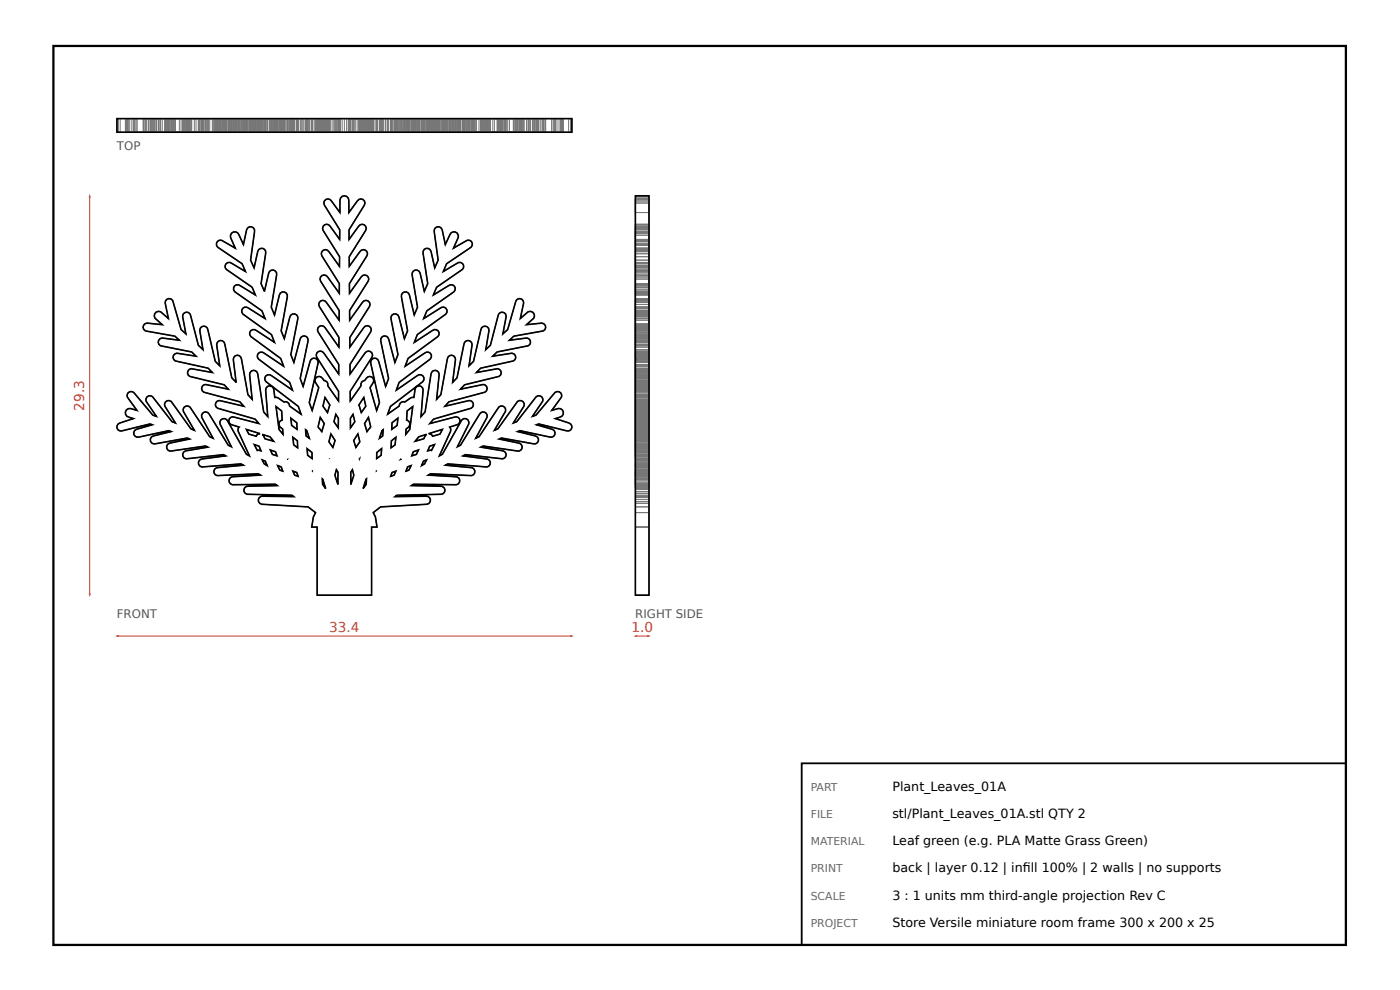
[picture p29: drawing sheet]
<svg xmlns="http://www.w3.org/2000/svg" width="297mm" height="210mm" viewBox="0 0 297 210" stroke-linecap="round" stroke-linejoin="round" font-family="sans-serif">
<defs><g id="words">
<g font-size="2.9" fill="#c0392b">
<text x="17.9" y="87.1" transform="rotate(-90 17.9 87.1)">29.3</text>
<text x="69.8" y="133.9">33.4</text>
<text x="133.9" y="133.9">1.0</text>
</g>
<g font-size="2.7">
<text x="189.3" y="167.6">Plant_Leaves_01A</text>
<text x="189.3" y="173.4">stl/Plant_Leaves_01A.stl QTY 2</text>
<text x="189.3" y="179.2">Leaf green (e.g. PLA Matte Grass Green)</text>
<text x="189.3" y="184.9">back | layer 0.12 | infll 100% | 2 walls | no supports</text>
<text x="217" y="184.9">i</text>
<text x="189.3" y="190.7">3 : 1 units mm third-angle projection Rev C</text>
<text x="189.3" y="196.5">Store Versile miniature room frame 300 x 200 x 25</text>
</g>
<g font-size="2.5" fill="#555">
<text x="24.8" y="31.9">TOP</text>
<text x="24.8" y="131">FRONT</text>
<text x="134.8" y="131">RIGHT SIDE</text>
</g>
<g font-size="2.3" fill="#666">
<text x="172" y="167.6">PART</text>
<text x="172" y="173.4">FILE</text>
<text x="172" y="179.2">MATERIAL</text>
<text x="172" y="184.9">PRINT</text>
<text x="172" y="190.7">SCALE</text>
<text x="172" y="196.5">PROJECT</text>
</g>
</g></defs>
<path d="M11.3 9.7h274.2v190.6h-274.2z" fill="none" stroke="#000" stroke-width=".48"/>
<g fill="none" stroke="#777" stroke-width=".21">
<path d="M24.8 25.1h96.5v2.9h-96.5zM25 25.1v2.9M25.1 25.1v2.9M25.5 25.1v2.9M26.6 25.1v2.9M26.8 25.1v2.9M26.9 25.1v2.9M27 25.1v2.9M27.1 25.1v2.9M27.2 25.1v2.9M27.5 25.1v2.9M28 25.1v2.9"/>
<path d="M28.3 25.1v2.9M28.4 25.1v2.9M28.6 25.1v2.9M28.7 25.1v2.9M29.1 25.1v2.9M30.4 25.1v2.9M30.5 25.1v2.9M30.7 25.1v2.9M30.8 25.1v2.9M30.9 25.1v2.9M31.1 25.1v2.9M31.5 25.1v2.9"/>
<path d="M31.8 25.1v2.9M31.9 25.1v2.9M32.1 25.1v2.9M32.2 25.1v2.9M32.3 25.1v2.9M32.4 25.1v2.9M32.6 25.1v2.9M32.7 25.1v2.9M32.8 25.1v2.9M32.9 25.1v2.9M33.2 25.1v2.9M33.6 25.1v2.9"/>
<path d="M33.7 25.1v2.9M34 25.1v2.9M34.1 25.1v2.9M34.4 25.1v2.9M34.9 25.1v2.9M35.1 25.1v2.9M35.4 25.1v2.9M35.5 25.1v2.9M35.7 25.1v2.9M35.8 25.1v2.9M35.9 25.1v2.9M36.1 25.1v2.9"/>
<path d="M36.3 25.1v2.9M36.5 25.1v2.9M36.6 25.1v2.9M36.7 25.1v2.9M36.8 25.1v2.9M36.9 25.1v2.9M37.1 25.1v2.9M37.2 25.1v2.9M38 25.1v2.9M38.4 25.1v2.9M38.8 25.1v2.9M38.9 25.1v2.9"/>
<path d="M39 25.1v2.9M39.1 25.1v2.9M39.4 25.1v2.9M39.5 25.1v2.9M39.8 25.1v2.9M39.9 25.1v2.9M40 25.1v2.9M40.2 25.1v2.9M40.3 25.1v2.9M40.5 25.1v2.9M40.6 25.1v2.9M40.7 25.1v2.9"/>
<path d="M41.2 25.1v2.9M41.6 25.1v2.9M42.1 25.1v2.9M42.3 25.1v2.9M42.4 25.1v2.9M42.5 25.1v2.9M42.8 25.1v2.9M42.9 25.1v2.9M43 25.1v2.9M43.1 25.1v2.9M43.2 25.1v2.9M43.3 25.1v2.9"/>
<path d="M43.6 25.1v2.9M43.8 25.1v2.9M44 25.1v2.9M44.1 25.1v2.9M44.2 25.1v2.9M44.5 25.1v2.9M45.1 25.1v2.9M45.2 25.1v2.9M45.4 25.1v2.9M45.6 25.1v2.9M45.7 25.1v2.9M45.8 25.1v2.9"/>
<path d="M45.9 25.1v2.9M46.1 25.1v2.9M46.4 25.1v2.9M46.5 25.1v2.9M46.6 25.1v2.9M46.8 25.1v2.9M47 25.1v2.9M47.2 25.1v2.9M47.4 25.1v2.9M47.6 25.1v2.9M47.8 25.1v2.9M47.9 25.1v2.9"/>
<path d="M48 25.1v2.9M48.1 25.1v2.9M48.4 25.1v2.9M48.5 25.1v2.9M48.6 25.1v2.9M48.7 25.1v2.9M48.8 25.1v2.9M48.9 25.1v2.9M49.1 25.1v2.9M49.2 25.1v2.9M49.3 25.1v2.9M49.5 25.1v2.9"/>
<path d="M49.6 25.1v2.9M49.8 25.1v2.9M49.9 25.1v2.9M50 25.1v2.9M50.1 25.1v2.9M50.2 25.1v2.9M50.3 25.1v2.9M50.4 25.1v2.9M50.5 25.1v2.9M50.6 25.1v2.9M50.7 25.1v2.9M50.9 25.1v2.9"/>
<path d="M51.1 25.1v2.9M51.3 25.1v2.9M51.4 25.1v2.9M51.5 25.1v2.9M51.6 25.1v2.9M51.7 25.1v2.9M51.9 25.1v2.9M52 25.1v2.9M52.1 25.1v2.9M52.3 25.1v2.9M52.5 25.1v2.9M52.6 25.1v2.9"/>
<path d="M52.8 25.1v2.9M52.9 25.1v2.9M53 25.1v2.9M53.2 25.1v2.9M53.3 25.1v2.9M53.5 25.1v2.9M53.6 25.1v2.9M53.7 25.1v2.9M53.8 25.1v2.9M53.9 25.1v2.9M54 25.1v2.9M54.1 25.1v2.9"/>
<path d="M54.2 25.1v2.9M54.4 25.1v2.9M54.5 25.1v2.9M54.6 25.1v2.9M54.8 25.1v2.9M54.9 25.1v2.9M55 25.1v2.9M55.1 25.1v2.9M55.2 25.1v2.9M55.3 25.1v2.9M55.4 25.1v2.9M55.6 25.1v2.9"/>
<path d="M55.7 25.1v2.9M55.9 25.1v2.9M56.1 25.1v2.9M56.2 25.1v2.9M56.3 25.1v2.9M56.4 25.1v2.9M56.5 25.1v2.9M56.7 25.1v2.9M56.8 25.1v2.9M57.2 25.1v2.9M57.3 25.1v2.9M57.6 25.1v2.9"/>
<path d="M57.8 25.1v2.9M57.9 25.1v2.9M58 25.1v2.9M58.1 25.1v2.9M58.2 25.1v2.9M58.3 25.1v2.9M58.4 25.1v2.9M58.6 25.1v2.9M58.7 25.1v2.9M58.8 25.1v2.9M58.9 25.1v2.9M59.2 25.1v2.9"/>
<path d="M59.4 25.1v2.9M59.5 25.1v2.9M59.6 25.1v2.9M59.8 25.1v2.9M59.9 25.1v2.9M60 25.1v2.9M60.2 25.1v2.9M60.3 25.1v2.9M60.5 25.1v2.9M60.7 25.1v2.9M60.9 25.1v2.9M61 25.1v2.9"/>
<path d="M61.1 25.1v2.9M61.3 25.1v2.9M61.4 25.1v2.9M61.5 25.1v2.9M61.7 25.1v2.9M61.9 25.1v2.9M62 25.1v2.9M62.1 25.1v2.9M62.3 25.1v2.9M62.4 25.1v2.9M62.5 25.1v2.9M62.9 25.1v2.9"/>
<path d="M63 25.1v2.9M63.1 25.1v2.9M63.2 25.1v2.9M63.3 25.1v2.9M63.7 25.1v2.9M63.9 25.1v2.9M64.3 25.1v2.9M64.7 25.1v2.9M64.8 25.1v2.9M64.9 25.1v2.9M65.1 25.1v2.9M65.2 25.1v2.9"/>
<path d="M65.3 25.1v2.9M65.6 25.1v2.9M66 25.1v2.9M66.1 25.1v2.9M66.2 25.1v2.9M66.4 25.1v2.9M66.8 25.1v2.9M66.9 25.1v2.9M67.1 25.1v2.9M67.2 25.1v2.9M67.3 25.1v2.9M67.4 25.1v2.9"/>
<path d="M67.5 25.1v2.9M67.6 25.1v2.9M67.7 25.1v2.9M67.8 25.1v2.9M67.9 25.1v2.9M68 25.1v2.9M68.1 25.1v2.9M68.2 25.1v2.9M68.3 25.1v2.9M68.4 25.1v2.9M68.5 25.1v2.9M68.6 25.1v2.9"/>
<path d="M68.7 25.1v2.9M68.8 25.1v2.9M68.9 25.1v2.9M69 25.1v2.9M69.1 25.1v2.9M69.2 25.1v2.9M69.3 25.1v2.9M69.5 25.1v2.9M69.6 25.1v2.9M69.7 25.1v2.9M69.8 25.1v2.9M69.9 25.1v2.9"/>
<path d="M70 25.1v2.9M70.2 25.1v2.9M70.6 25.1v2.9M70.8 25.1v2.9M71 25.1v2.9M71.2 25.1v2.9M71.4 25.1v2.9M71.7 25.1v2.9M71.8 25.1v2.9M71.9 25.1v2.9M72 25.1v2.9M72.1 25.1v2.9"/>
<path d="M72.3 25.1v2.9M72.6 25.1v2.9M73.1 25.1v2.9M73.5 25.1v2.9M73.9 25.1v2.9M74 25.1v2.9M74.1 25.1v2.9M74.2 25.1v2.9M74.3 25.1v2.9M74.4 25.1v2.9M74.8 25.1v2.9M74.9 25.1v2.9"/>
<path d="M75 25.1v2.9M75.3 25.1v2.9M75.5 25.1v2.9M75.9 25.1v2.9M76.1 25.1v2.9M76.2 25.1v2.9M76.3 25.1v2.9M76.4 25.1v2.9M76.6 25.1v2.9M76.7 25.1v2.9M76.8 25.1v2.9M76.9 25.1v2.9"/>
<path d="M77 25.1v2.9M77.1 25.1v2.9M77.2 25.1v2.9M77.3 25.1v2.9M77.4 25.1v2.9M77.5 25.1v2.9M77.6 25.1v2.9M77.7 25.1v2.9M77.8 25.1v2.9M77.9 25.1v2.9M78 25.1v2.9M78.1 25.1v2.9"/>
<path d="M78.2 25.1v2.9M78.3 25.1v2.9M78.4 25.1v2.9M78.5 25.1v2.9M78.6 25.1v2.9M78.8 25.1v2.9M78.9 25.1v2.9M79 25.1v2.9M79.2 25.1v2.9M79.3 25.1v2.9M79.7 25.1v2.9M79.9 25.1v2.9"/>
<path d="M80 25.1v2.9M80.1 25.1v2.9M80.5 25.1v2.9M80.8 25.1v2.9M80.9 25.1v2.9M81 25.1v2.9M81.2 25.1v2.9M81.3 25.1v2.9M81.4 25.1v2.9M81.8 25.1v2.9M81.9 25.1v2.9M82.2 25.1v2.9"/>
<path d="M82.4 25.1v2.9M82.8 25.1v2.9M82.9 25.1v2.9M83 25.1v2.9M83.1 25.1v2.9M83.2 25.1v2.9M83.6 25.1v2.9M83.8 25.1v2.9M84 25.1v2.9M84.1 25.1v2.9M84.2 25.1v2.9M84.3 25.1v2.9"/>
<path d="M84.4 25.1v2.9M84.7 25.1v2.9M84.8 25.1v2.9M85 25.1v2.9M85.1 25.1v2.9M85.2 25.1v2.9M85.4 25.1v2.9M85.6 25.1v2.9M85.8 25.1v2.9M85.9 25.1v2.9M86 25.1v2.9M86.1 25.1v2.9"/>
<path d="M86.3 25.1v2.9M86.5 25.1v2.9M86.6 25.1v2.9M86.7 25.1v2.9M86.8 25.1v2.9M86.9 25.1v2.9M87.2 25.1v2.9M87.3 25.1v2.9M87.4 25.1v2.9M87.5 25.1v2.9M87.6 25.1v2.9M87.7 25.1v2.9"/>
<path d="M87.8 25.1v2.9M87.9 25.1v2.9M88.1 25.1v2.9M88.2 25.1v2.9M88.3 25.1v2.9M88.5 25.1v2.9M88.6 25.1v2.9M88.8 25.1v2.9M88.9 25.1v2.9M89 25.1v2.9M89.3 25.1v2.9M89.4 25.1v2.9"/>
<path d="M89.7 25.1v2.9M89.8 25.1v2.9M89.9 25.1v2.9M90 25.1v2.9M90.1 25.1v2.9M90.2 25.1v2.9M90.4 25.1v2.9M90.5 25.1v2.9M90.6 25.1v2.9M90.7 25.1v2.9M90.8 25.1v2.9M90.9 25.1v2.9"/>
<path d="M91 25.1v2.9M91.1 25.1v2.9M91.2 25.1v2.9M91.3 25.1v2.9M91.5 25.1v2.9M91.6 25.1v2.9M91.8 25.1v2.9M91.9 25.1v2.9M92 25.1v2.9M92.1 25.1v2.9M92.2 25.1v2.9M92.3 25.1v2.9"/>
<path d="M92.4 25.1v2.9M92.6 25.1v2.9M92.8 25.1v2.9M92.9 25.1v2.9M93 25.1v2.9M93.1 25.1v2.9M93.2 25.1v2.9M93.3 25.1v2.9M93.5 25.1v2.9M93.6 25.1v2.9M93.8 25.1v2.9M93.9 25.1v2.9"/>
<path d="M94 25.1v2.9M94.1 25.1v2.9M94.2 25.1v2.9M94.3 25.1v2.9M94.4 25.1v2.9M94.5 25.1v2.9M94.6 25.1v2.9M94.8 25.1v2.9M95 25.1v2.9M95.2 25.1v2.9M95.4 25.1v2.9M95.5 25.1v2.9"/>
<path d="M95.6 25.1v2.9M95.7 25.1v2.9M95.8 25.1v2.9M96 25.1v2.9M96.1 25.1v2.9M96.2 25.1v2.9M96.4 25.1v2.9M96.5 25.1v2.9M96.6 25.1v2.9M96.8 25.1v2.9M97 25.1v2.9M97.2 25.1v2.9"/>
<path d="M97.3 25.1v2.9M97.4 25.1v2.9M97.5 25.1v2.9M97.6 25.1v2.9M97.7 25.1v2.9M97.8 25.1v2.9M98.1 25.1v2.9M98.2 25.1v2.9M98.3 25.1v2.9M98.5 25.1v2.9M98.6 25.1v2.9M98.7 25.1v2.9"/>
<path d="M98.9 25.1v2.9M99.2 25.1v2.9M99.3 25.1v2.9M99.5 25.1v2.9M99.6 25.1v2.9M99.8 25.1v2.9M100 25.1v2.9M100.1 25.1v2.9M100.2 25.1v2.9M100.3 25.1v2.9M100.4 25.1v2.9M100.6 25.1v2.9"/>
<path d="M100.7 25.1v2.9M100.9 25.1v2.9M101.1 25.1v2.9M101.6 25.1v2.9M102 25.1v2.9M102.2 25.1v2.9M102.4 25.1v2.9M102.5 25.1v2.9M102.8 25.1v2.9M102.9 25.1v2.9M103.1 25.1v2.9M103.2 25.1v2.9"/>
<path d="M103.3 25.1v2.9M103.4 25.1v2.9M103.7 25.1v2.9M103.8 25.1v2.9M104 25.1v2.9M104.5 25.1v2.9M104.9 25.1v2.9M105.5 25.1v2.9M105.6 25.1v2.9M105.8 25.1v2.9M105.9 25.1v2.9M106 25.1v2.9"/>
<path d="M106.1 25.1v2.9M106.2 25.1v2.9M106.3 25.1v2.9M106.4 25.1v2.9M106.6 25.1v2.9M106.7 25.1v2.9M107 25.1v2.9M107.1 25.1v2.9M107.2 25.1v2.9M107.3 25.1v2.9M107.7 25.1v2.9M108.1 25.1v2.9"/>
<path d="M108.9 25.1v2.9M109 25.1v2.9M109.3 25.1v2.9M109.4 25.1v2.9M109.5 25.1v2.9M109.6 25.1v2.9M109.8 25.1v2.9M110.1 25.1v2.9M110.2 25.1v2.9M110.3 25.1v2.9M110.4 25.1v2.9M110.5 25.1v2.9"/>
<path d="M110.6 25.1v2.9M110.7 25.1v2.9M110.8 25.1v2.9M111 25.1v2.9M111.2 25.1v2.9M111.7 25.1v2.9M112 25.1v2.9M112.1 25.1v2.9M112.2 25.1v2.9M112.4 25.1v2.9M112.5 25.1v2.9M112.6 25.1v2.9"/>
<path d="M113 25.1v2.9M113.2 25.1v2.9M113.3 25.1v2.9M113.4 25.1v2.9M113.5 25.1v2.9M113.7 25.1v2.9M113.8 25.1v2.9M113.9 25.1v2.9M114 25.1v2.9M114.2 25.1v2.9M114.3 25.1v2.9M114.6 25.1v2.9"/>
<path d="M115 25.1v2.9M115.1 25.1v2.9M115.2 25.1v2.9M115.3 25.1v2.9M115.4 25.1v2.9M115.6 25.1v2.9M115.7 25.1v2.9M115.8 25.1v2.9M117 25.1v2.9M117.5 25.1v2.9M117.6 25.1v2.9M117.7 25.1v2.9"/>
<path d="M117.8 25.1v2.9M118.2 25.1v2.9M118.6 25.1v2.9M118.9 25.1v2.9M119 25.1v2.9M119.1 25.1v2.9M119.2 25.1v2.9M119.3 25.1v2.9M119.5 25.1v2.9M120.6 25.1v2.9M121 25.1v2.9M121.1 25.1v2.9"/>
<path d="M121.3 25.1v2.9M51.3 55.9l-5.1-3.5a.86 .86 0 0 1-.1-1.2 .86 .86 0 0 1 1.3-.1l2.5 1.5-1-2.3a.94 .94 0 0 1 .6-1.1 .94 .94 0 0 1 1.2 .6l.9 2 .7-3.1a.86 .86 0 0 1 1.1-.6 .86 .86 0 0 1 .6 1l-.8 6 .7 1.7 .8-3.5a.86 .86 0 0 1 1-.6 .86 .86 0 0 1 .7 1l-1 6.4 .7 1.7 .9-3.9a.87 .87 0 0 1 1-.6 .87 .87 0 0 1 .7 1l-1.1 6.8 .6 1.7 1.1-4.3a.87 .87 0 0 1 1-.6 .87 .87 0 0 1 .7 1l-1.4 7.2 .7 1.7 1.2-4.6a.87 .87 0 0 1 1-.6 .87 .87 0 0 1 .7 1l-1.5 7.6 .7 1.6 1.3-4.9a.87 .87 0 0 1 1-.7 .87 .87 0 0 1 .7 1.1l-1.7 8 .6 1.6 1.5-5.3a.87 .87 0 0 1 1-.7 .87 .87 0 0 1 .7 1.1l-1.9 8.3 .6 1.7 1.4-4.8-.7-1.1a.87 .87 0 0 1 .4-1.2 .87 .87 0 0 1 1.1 .3l.3 .5a.84 .84 0 0 1 .8 1.1l2.3 3.2v-2l-4.6-7.3a.87 .87 0 0 1 .3-1.2 .87 .87 0 0 1 1.2 .4l3.2 4.4v-2l-4.4-7a.87 .87 0 0 1 .3-1.1 .87 .87 0 0 1 1.2 .3l2.9 4.1v-2l-4.2-6.6a.87 .87 0 0 1 .4-1.2 .87 .87 0 0 1 1.1 .3l2.7 3.8 .1-2.1-4-6.2a.87 .87 0 0 1 .3-1.2 .87 .87 0 0 1 1.2 .3l2.5 3.5v-2.1l-3.7-5.9a.87 .87 0 0 1 .3-1.2 .87 .87 0 0 1 1.2 .4l2.2 3.1v-2.1l-3.5-5.6a.87 .87 0 0 1 .4-1.1 .87 .87 0 0 1 1.1 .3l2.1 2.8v-2.1l-3.3-5.2a.87 .87 0 0 1 .3-1.2 .87 .87 0 0 1 1.2 .3l1.8 2.5v-2.7a.94 .94 0 0 1 1-.9 .94 .94 0 0 1 .9 .9v2.7l1.8-2.5a.87 .87 0 0 1 1.2-.3 .87 .87 0 0 1 .3 1.2l-3.2 5.2v2.1l2-2.8a.87 .87 0 0 1 1.2-.3 .87 .87 0 0 1 .3 1.1l-3.5 5.6v2.1l2.2-3.1a.87 .87 0 0 1 1.2-.4 .87 .87 0 0 1 .4 1.2l-3.8 5.9v2.1l2.5-3.5a.87 .87 0 0 1 1.2-.3 .87 .87 0 0 1 .3 1.2l-3.9 6.2v2.1l2.7-3.8a.87 .87 0 0 1 1.2-.3 .87 .87 0 0 1 .3 1.2l-4.2 6.6v2l3-4.1a.86 .86 0 0 1 1.1-.3 .86 .86 0 0 1 .3 1.1l-4.3 7v2l3.1-4.4a.86 .86 0 0 1 1.2-.4 .86 .86 0 0 1 .3 1.2l-4.6 7.3v2l2.3-3.2a.85 .85 0 0 1 .8-1.1 1.04 1.04 0 0 1 .7-.8 1.04 1.04 0 0 1 1.1 .3l.1 .5-.1 .4-.7 1.1 1.4 4.8 .6-1.7-1.9-8.3a.86 .86 0 0 1 .7-1 .86 .86 0 0 1 1 .6l1.5 5.3 .6-1.6-1.6-8a.87 .87 0 0 1 .6-1.1 .87 .87 0 0 1 1.1 .7l1.3 4.9 .6-1.6-1.5-7.6a.87 .87 0 0 1 .7-1 .87 .87 0 0 1 1 .6l1.2 4.6 .7-1.7-1.3-7.2a.87 .87 0 0 1 .6-1 .87 .87 0 0 1 1.1 .6l1 4.3 .7-1.7-1.2-6.8a.87 .87 0 0 1 .7-1 .87 .87 0 0 1 1 .6l.9 3.9 .7-1.7-.9-6.4a.87 .87 0 0 1 .6-1 .87 .87 0 0 1 1 .6l.8 3.5 .8-1.7-.9-6a.87 .87 0 0 1 .7-1 .87 .87 0 0 1 1 .6l.7 3.1 .9-2a.94 .94 0 0 1 1.2-.6 .94 .94 0 0 1 .6 1.1l-1 2.3 2.6-1.5a.87 .87 0 0 1 1.2 .1 .87 .87 0 0 1 0 1.2l-5.2 3.5M51.3 55.9h.1M51.4 55.9l.7 1.7-2.9-1.7a.86 .86 0 0 0-1.2 0 .86 .86 0 0 0 0 1.2l5.5 3.8 .7 1.6-3.2-1.9a.86 .86 0 0 0-1.2 0 .86 .86 0 0 0 0 1.2l5.8 4.1 .6 1.6-3.5-2.2a.87 .87 0 0 0-1.2 .1 .87 .87 0 0 0 0 1.2l6.1 4.3 .6 1.7-3.8-2.5a.87 .87 0 0 0-1.2 0 .87 .87 0 0 0 0 1.2l6.4 4.7 .6 1.6-4.2-2.7a.86 .86 0 0 0-1.2 0 .86 .86 0 0 0 .1 1.2l6.6 5 .5 1.6-4.4-3a.86 .86 0 0 0-1.2 0 .86 .86 0 0 0 0 1.2l6.9 5.3 .6 1.6-2.5-1.7a.87 .87 0 0 0-1.2-.9l-1.4-1-.5 .1-.2-1.7a.87 .87 0 0 0-.9-.8 .87 .87 0 0 0-.8 .9l.4 5.6-.9-1-1.2-8a.87 .87 0 0 0-.9-.8 .87 .87 0 0 0-.8 .9l.5 5.3-.9-1-1.4-7.6a.87 .87 0 0 0-.9-.8 .87 .87 0 0 0-.8 .9l.6 4.9-.9-1-1.5-7.1a.87 .87 0 0 0-.9-.8 .87 .87 0 0 0-.8 .9l.6 4.5-.9-1-1.6-6.6a.86 .86 0 0 0-.9-.9 .86 .86 0 0 0-.8 1l.7 4-1-.9-1.6-6.2a.86 .86 0 0 0-1-.8 .86 .86 0 0 0-.8 .9l.7 3.7-1-.9-1.6-5.8a.86 .86 0 0 0-1-.8 .86 .86 0 0 0-.8 .9l.7 3.3-1.6-1.4a.94 .94 0 0 0-1.1 .2 .94 .94 0 0 0-.1 1.2l1.5 1.3-3.2-.3a.87 .87 0 0 0-.8 .9 .87 .87 0 0 0 .9 .8l5.8 1.1 .9 .8-3.6-.4a.87 .87 0 0 0-.8 .7 .87 .87 0 0 0 .4 .9l6.7 1.3 .9 .9-4.1-.6a.87 .87 0 0 0-.8 .7 .87 .87 0 0 0 .5 .9l7 1.6 .9 .9-4.5-.8a.87 .87 0 0 0-.8 .7 .87 .87 0 0 0 .5 .9l7.3 1.8 .8 .9-4.4-.9a.87 .87 0 0 0-1.1 .4 .87 .87 0 0 0 .3 1.2l7.7 2 .8 .9-4.8-1.1a.87 .87 0 0 0-1.1 .4 .87 .87 0 0 0 .4 1.1l7.9 2.4 .8 .9-5.1-1.3a.87 .87 0 0 0-1.2 .3 .87 .87 0 0 0 .4 1.2l1.7 .5-.2 .5v.4l2.4 5.3-.6-.4-4-7a.87 .87 0 0 0-1.1-.5 .87 .87 0 0 0-.5 1.1l2.4 4.8-.7-.3M94.8 55.9l-.8 1.7 2.9-1.7a.87 .87 0 0 1 1.2 0 .87 .87 0 0 1 0 1.2l-5.5 3.8-.7 1.6 3.2-1.9a.87 .87 0 0 1 1.3 0 .87 .87 0 0 1-.1 1.2l-5.7 4.1-.7 1.6 3.5-2.2a.86 .86 0 0 1 1.2 .1 .86 .86 0 0 1 0 1.2l-6.1 4.3-.6 1.7 3.8-2.5a.86 .86 0 0 1 1.2 0 .86 .86 0 0 1 0 1.2l-6.3 4.7-.6 1.6 4.1-2.7a.87 .87 0 0 1 1.2 0 .87 .87 0 0 1 0 1.2l-6.6 5-.6 1.6 4.4-3a.87 .87 0 0 1 1.2 0 .87 .87 0 0 1 0 1.2l-6.9 5.3-.5 1.6 2.4-1.7a.86 .86 0 0 1 1.2-.9l1.5-1 .4 .1 .2-1.7a.86 .86 0 0 1 .9-.8 .86 .86 0 0 1 .9 .9l-.5 5.6 .9-1 1.2-8a.87 .87 0 0 1 .9-.8 .87 .87 0 0 1 .9 .9l-.6 5.3 .9-1 1.4-7.6a.87 .87 0 0 1 .9-.8 .87 .87 0 0 1 .8 .9l-.6 4.9 1-1 1.4-7.1a.87 .87 0 0 1 .9-.8 .87 .87 0 0 1 .9 .9l-.7 4.5 1-1 1.5-6.6a.87 .87 0 0 1 .9-.9 .87 .87 0 0 1 .8 1l-.6 4 .9-.9 1.7-6.2a.87 .87 0 0 1 .9-.8 .87 .87 0 0 1 .8 .9l-.7 3.7 1-.9 1.7-5.8a.87 .87 0 0 1 .9-.8 .87 .87 0 0 1 .8 .9l-.7 3.3 1.6-1.4a.94 .94 0 0 1 1.2 .2 .94 .94 0 0 1 0 1.2l-1.5 1.3 3.3-.3a.87 .87 0 0 1 .8 .9 .87 .87 0 0 1-.9 .8l-5.9 1.1-.9 .8 3.6-.4a.87 .87 0 0 1 .9 .9 .87 .87 0 0 1-1 .8l-6.1 1.2-1 .9 4.1-.6a.87 .87 0 0 1 .8 .7 .87 .87 0 0 1-.5 .9l-6.9 1.6-.9 .9 4.4-.8a.87 .87 0 0 1 .8 .7 .87 .87 0 0 1-.4 .9l-7.3 1.8-.9 .9 4.4-.9a.87 .87 0 0 1 1.2 .4 .87 .87 0 0 1-.4 1.2l-7.7 2-.8 .9 4.8-1.1a.87 .87 0 0 1 1.1 .4 .87 .87 0 0 1-.3 1.1l-8 2.4-.8 .9 5.1-1.3a.87 .87 0 0 1 1.2 .3 .87 .87 0 0 1-.4 1.2l-1.7 .5 .2 .5v.4l-2.4 5.3 .7-.4 3.9-7a.87 .87 0 0 1 1.1-.5 .87 .87 0 0 1 .5 1.1l-2.4 4.8 .7-.3M94.8 55.9h.1M134.8 41.5h2.9v84.7h-2.9zM134.8 55.9h2.9M134.8 55.1h2.9M134.8 57.6h2.9M134.8 52.9h2.9M134.8 52.7h2.9"/>
<path d="M134.8 48.1h2.9M134.8 48.3h2.9M134.8 51.8h2.9M134.8 52.6h2.9M134.8 49.2h2.9M134.8 49.9h2.9M134.8 56.3h2.9M134.8 56.7h2.9M134.8 55.6h2.9M134.8 52h2.9M134.8 51.2h2.9M134.8 51.6h2.9"/>
<path d="M134.8 49.4h2.9M134.8 50.9h2.9M134.8 56.5h2.9M134.8 48.7h2.9M134.8 56.8h2.9M134.8 41.6h2.9M134.8 57.3h2.9M134.8 57.5h2.9M134.8 57.9h2.9M134.8 42.2h2.9M134.8 42.3h2.9M134.8 53.3h2.9"/>
<path d="M134.8 45.1h2.9M134.8 43h2.9M134.8 42.6h2.9M134.8 42h2.9M134.8 58.7h2.9M134.8 58.3h2.9M134.8 58.4h2.9M134.8 59.2h2.9M134.8 53.4h2.9M134.8 53.8h2.9M134.8 53h2.9M134.8 48h2.9"/>
<path d="M134.8 48.4h2.9M134.8 47.7h2.9M134.8 47.5h2.9M134.8 50.8h2.9M134.8 54.4h2.9M134.8 76.8h2.9M134.8 67h2.9M134.8 67.5h2.9M134.8 66.2h2.9M134.8 66.1h2.9M134.8 63.7h2.9M134.8 72.1h2.9"/>
<path d="M134.8 74.6h2.9M134.8 70.8h2.9M134.8 74.1h2.9M134.8 76.6h2.9M134.8 66.6h2.9M134.8 69.8h2.9M134.8 63.4h2.9M134.8 63.8h2.9M134.8 79.1h2.9M134.8 79.5h2.9M134.8 79.8h2.9M134.8 78.6h2.9"/>
<path d="M134.8 78.3h2.9M134.8 78.2h2.9M134.8 79h2.9M134.8 68.8h2.9M134.8 71.3h2.9M134.8 75.8h2.9M134.8 76.2h2.9M134.8 76.5h2.9M134.8 75.4h2.9M134.8 75h2.9M134.8 75.5h2.9M134.8 78.1h2.9"/>
<path d="M134.8 73h2.9M134.8 73.3h2.9M134.8 72.6h2.9M134.8 71.8h2.9M134.8 66h2.9M134.8 70.1h2.9M134.8 69.4h2.9M134.8 69h2.9M134.8 68.6h2.9M134.8 66.5h2.9M134.8 63.3h2.9M134.8 73.2h2.9"/>
<path d="M134.8 66.7h2.9M134.8 66.3h2.9M134.8 69.3h2.9M134.8 69.6h2.9M134.8 69.1h2.9M134.8 69.5h2.9M134.8 69.2h2.9M134.8 77.6h2.9M134.8 72.3h2.9M134.8 72.7h2.9M134.8 72.2h2.9M134.8 75.3h2.9"/>
<path d="M134.8 75.7h2.9M134.8 78.9h2.9M134.8 78.5h2.9M134.8 79.7h2.9M134.8 79.4h2.9M134.8 74.9h2.9M134.8 74.7h2.9M134.8 69.9h2.9M134.8 70.5h2.9M134.8 70.9h2.9M134.8 76h2.9M134.8 65.8h2.9"/>
<path d="M134.8 65.4h2.9M134.8 65.1h2.9M134.8 61h2.9M134.8 60.4h2.9M134.8 60.6h2.9M134.8 61.5h2.9M134.8 62.5h2.9M134.8 65.9h2.9M134.8 60.9h2.9M134.8 60.1h2.9M134.8 61.8h2.9M134.8 66.8h2.9"/>
<path d="M134.8 62.1h2.9M134.8 61.9h2.9M134.8 75.2h2.9M134.8 67.1h2.9M134.8 71.2h2.9M134.8 71.4h2.9M134.8 71.5h2.9M134.8 79.9h2.9M134.8 79.3h2.9M134.8 74.4h2.9M134.8 74.5h2.9M134.8 73.6h2.9"/>
<path d="M134.8 77.3h2.9M134.8 64.1h2.9M134.8 64.5h2.9M134.8 67.9h2.9M134.8 71.6h2.9M40.5 90.9l-4.2-5.8a.87 .87 0 0 0-1 0 .87 .87 0 0 0-.3 1l2.2 3.6-.7-.3-4.1-5.3a.86 .86 0 0 0-1.1-.1 .86 .86 0 0 0-.3 1l2.2 3.3-.8-.3-4-4.8a.87 .87 0 0 0-1.3 .1 .87 .87 0 0 0 .2 1.2l1.8 2.5-1.4-.4a.94 .94 0 0 0-1.1 .8 .94 .94 0 0 0 .8 1.1l.9 .2-2.9 1a.86 .86 0 0 0-.6 1.1 .86 .86 0 0 0 1.1 .5l5.9-1.4 .5 .2-3.4 .9a.87 .87 0 0 0-.5 1.1 .87 .87 0 0 0 1.1 .6l6.3-1.4 .5 .2-3.9 .9a.86 .86 0 0 0-.5 1.2 .86 .86 0 0 0 1.1 .5l6.8-1.2 .4 .2-4.3 .9a.86 .86 0 0 0-.5 1.1 .86 .86 0 0 0 1.1 .5l7.1-1 .5 .2-4.8 .8a.86 .86 0 0 0-.5 1.1 .86 .86 0 0 0 1.1 .5l7.5-.8 .5 .2-5.2 .7a.86 .86 0 0 0-.6 .9 .86 .86 0 0 0 .7 .8l8.3-.7 .5 .3-5.7 .6a.86 .86 0 0 0-.5 .9 .86 .86 0 0 0 .7 .7l8.7-.4 .5 .3-5.7 .4a.86 .86 0 0 0-1 .7 .86 .86 0 0 0 .7 1l9.1-.1 .4 .3-6.1 .1a.86 .86 0 0 0-1 .7 .86 .86 0 0 0 .7 1l9.5 .2 .4 .3-6.5-.1a.87 .87 0 0 0-1 .7 .87 .87 0 0 0 .7 1l9.9 .6 1.5 1.2-.4 .9-.4 2.1h1.2v14.5h11.5v-14.5h1.2l-.4-2.1-.4-.9 1.6-1.2 9.8-.6a.87 .87 0 0 0 .7-1 .87 .87 0 0 0-1-.7l-6.5 .1 .4-.3 9.5-.2a.87 .87 0 0 0 .7-1 .87 .87 0 0 0-1-.7l-6.1-.1 .4-.3 9.1 .1a.86 .86 0 0 0 .7-1 .86 .86 0 0 0-1-.7l-5.7-.4 .5-.3 8.7 .4a.86 .86 0 0 0 .8-.7 .86 .86 0 0 0-.6-.9l-5.7-.6 .5-.3 8.3 .7a.86 .86 0 0 0 .7-.8 .86 .86 0 0 0-.5-.9l-5.3-.7 .5-.2 7.5 .8a.87 .87 0 0 0 1.1-.5 .87 .87 0 0 0-.5-1.1l-4.8-.8 .5-.2 7.1 1a.87 .87 0 0 0 1.1-.5 .87 .87 0 0 0-.5-1.1l-4.3-.9 .5-.2 6.7 1.2a.87 .87 0 0 0 1.1-.5 .87 .87 0 0 0-.5-1.2l-3.9-.9 .5-.2 6.3 1.4a.87 .87 0 0 0 1.1-.6 .87 .87 0 0 0-.5-1.1l-3.4-.9 .5-.2 5.9 1.4a.87 .87 0 0 0 1.1-.5 .87 .87 0 0 0-.5-1.1l-3-1 1-.2a.94 .94 0 0 0 .7-1.1 .94 .94 0 0 0-1.1-.8l-1.3 .4 1.8-2.5a.87 .87 0 0 0 .1-1.2 .87 .87 0 0 0-1.3-.1l-4 4.8-.7 .3 2.1-3.3a.87 .87 0 0 0-.3-1 .87 .87 0 0 0-1 .1l-4.2 5.3-.7 .3 2.3-3.6a.87 .87 0 0 0-.3-1 .87 .87 0 0 0-1.1 0l-4.2 5.8M40.5 90.9h.1M40.5 90.9l.7 .3-2.3-4a.86 .86 0 0 1 .5-1.1 .86 .86 0 0 1 1.1 .5l4 6 .7 .3-2.4-4.4a.87 .87 0 0 1 .5-1.1 .87 .87 0 0 1 1.1 .5l4 6.5M48.4 94.4h.1M52.3 91l2.9 .9-.3 .1-.5 .5-1.6-.5zM53.9 94.2l1.1 .4 .4 1-.8-.1zM55.6 97.5l.7 .3 .4 .9-.6-.3z"/>
<path d="M55.7 92.1l1.6 .5 .8 .9-1.9-.5zM57.3 95.4l1.1 .4 .4 .8-1-.3zM58.6 86.2l1.2 .9 .1 2a.84 .84 0 0 0-.7 .6 .84 .84 0 0 0 .2 .8l.6 .5v1.1l-.8-1zM58.9 98.7l.7 .3 .4 .9-.6-.2zM59.2 91.1h.1M61 97.3h.1M61.7 88.7l1.3 .9v1.4l-1.1-.8zM62.1 92.7l1 .8v1.4l-.8-.6zM62.1 99.9l.9 .3 .2 .8-.7-.3zM64.8 91.1l.3 .2 .5 1.6-.7-.5zM65.2 95.1l1 .8v1.3l-.9-.7zM66.2 99.8h.1"/>
<path d="M67.5 90.5l.5-2 .8 1.3-.5 1.7-.7-.8M67.5 90.5l.1 .2M67.5 90.5h.1M67.6 90.7h.1M69 84.3l1 1.6-.5 1.6-1-1.4zM69.9 97.3h.1M70.2 92l.9 1.4-.5 1.5-.8-1.2zM71.2 87.8l.6 .9v2l-1-1.3zM71.4 99.6l.3 .5v2.6l-.7-1.9zM74.8 99.6l.3 1.2-.7 1.9v-2.6zM74.9 87.8l.4 1.6-1 1.3v-2zM75.9 92l.4 1.7-.8 1.2-.5-1.5z"/>
<path d="M76.3 97.3h.1M77.2 84.3l.4 1.8-1 1.4-.5-1.6zM78.6 90.7h-.1M78.6 90.5v.2M78.6 90.5l-.4-2-.9 1.3 .6 1.7 .6-.8M78.6 90.5h.1M79.9 99.8h.1M79.9 95.9l1.1-.8-.1 1.4-1 .7zM81 91.3l.3-.2-.1 1.3-.7 .5zM83 93.5l1-.8-.2 1.6-.8 .6zM83.2 89.6l1.2-.9-.1 1.5-1.2 .8zM85.1 97.3h.1"/>
<path d="M86.4 87.1l1.2-.9-.7 4.9-.8 1v-1.1l.6-.5a.85 .85 0 0 0 .2-.8 .85 .85 0 0 0-.6-.6zM86.5 99l.7-.3-.4 1-.7 .2zM86.9 91.1h.1M87.7 95.8l1.1-.4-.5 .9-.9 .3zM88.8 92.6l1.7-.5-.6 .9-1.8 .5zM89.8 97.8l.7-.3-.4 .9-.7 .3zM91 91.9l2.9-.9-.6 1-1.5 .5-.5-.5zM91.2 94.6l1-.4-.7 1.3-.8 .1zM97.7 94.4h.1M105.6 90.9l-.7 .3 2.3-4a.86 .86 0 0 0-.5-1.1 .86 .86 0 0 0-1.1 .5l-4 6-.7 .3 2.4-4.4a.87 .87 0 0 0-.5-1.1 .87 .87 0 0 0-1.1 .5l-4 6.5M105.6 90.9h.1M134.8 80.7h2.9"/>
<path d="M134.8 89.1h2.9M134.8 86.8h2.9M134.8 82.2h2.9M134.8 80.2h2.9M134.8 81.1h2.9M134.8 87.5h2.9M134.8 87.3h2.9M134.8 87h2.9M134.8 91.2h2.9M134.8 92.6h2.9M134.8 94.6h2.9M134.8 93.1h2.9"/>
<path d="M134.8 89.7h2.9M134.8 92.9h2.9M134.8 83.9h2.9M134.8 84.2h2.9M134.8 91.5h2.9M134.8 99.8h2.9M134.8 99.4h2.9M134.8 99.2h2.9M134.8 98.6h2.9M134.8 85h2.9M134.8 84.6h2.9M134.8 88.3h2.9"/>
<path d="M134.8 91.3h2.9M134.8 98.4h2.9M134.8 98.8h2.9M134.8 98h2.9M134.8 97.6h2.9M134.8 99h2.9M134.8 96.6h2.9M134.8 98.3h2.9M134.8 90.1h2.9M134.8 97.1h2.9M134.8 96.3h2.9M134.8 96.7h2.9"/>
<path d="M134.8 83.1h2.9M134.8 83.3h2.9M134.8 83.7h2.9M134.8 97.3h2.9M134.8 95.9h2.9M134.8 94.8h2.9M134.8 96.4h2.9M134.8 95.4h2.9M134.8 95.6h2.9M134.8 88.7h2.9M134.8 89.9h2.9M134.8 95.1h2.9"/>
<path d="M134.8 94.2h2.9M134.8 93.9h2.9M134.8 94.1h2.9M134.8 93.5h2.9M134.8 86.9h2.9M134.8 92.7h2.9M134.8 92.5h2.9M134.8 92.1h2.9M134.8 91.7h2.9M134.8 86.6h2.9M134.8 87.8h2.9M134.8 91.4h2.9"/>
<path d="M134.8 90.8h2.9M134.8 90.4h2.9M134.8 90h2.9M134.8 88.4h2.9M134.8 83h2.9M134.8 89.4h2.9M134.8 85.1h2.9M134.8 85.2h2.9M134.8 84.9h2.9M134.8 85.6h2.9M134.8 88h2.9M134.8 90.9h2.9"/>
<path d="M134.8 86.4h2.9M134.8 86.3h2.9M134.8 86.1h2.9M134.8 94.4h2.9M134.8 87.6h2.9M134.8 94.7h2.9M134.8 89h2.9M134.8 88.9h2.9M134.8 88.8h2.9M134.8 92h2.9M134.8 91.9h2.9M134.8 90.5h2.9"/>
<path d="M134.8 91h2.9M134.8 88.5h2.9M134.8 90.6h2.9M134.8 89.8h2.9M134.8 89.3h2.9M134.8 86.2h2.9M134.8 87.1h2.9M134.8 85.8h2.9M134.8 85.4h2.9M134.8 82.4h2.9M134.8 82.9h2.9M134.8 82h2.9"/>
<path d="M134.8 81.6h2.9M134.8 81.5h2.9M134.8 82.5h2.9M134.8 80.1h2.9M134.8 84.7h2.9M134.8 80.5h2.9M134.8 84.3h2.9M134.8 82.3h2.9M134.8 81.8h2.9M134.8 81.9h2.9M134.8 85.5h2.9M134.8 90.2h2.9"/>
<path d="M134.8 97.5h2.9M134.8 98.7h2.9M134.8 92.4h2.9M134.8 93.4h2.9M134.8 90.7h2.9M134.8 82.7h2.9M134.8 85.3h2.9M134.8 80.9h2.9M134.8 81.3h2.9M134.8 85.9h2.9M134.8 99.7h2.9M134.8 91.1h2.9"/>
<path d="M134.8 94.9h2.9M134.8 96.5h2.9M134.8 97.4h2.9M134.8 95.8h2.9M134.8 94.3h2.9M134.8 93.7h2.9M134.8 99.6h2.9M134.8 99.9h2.9M134.8 89.6h2.9M134.8 97.2h2.9M134.8 93h2.9M134.8 92.2h2.9"/>
<path d="M134.8 95.5h2.9M134.8 97.8h2.9M68.4 101.5l.7 2.1-.7-.9zM77.7 101.6l.1-.1-.1 1.2-.7 .9zM83.2 100.2l.8-.3-.4 .8-.7 .3zM134.8 111.7h2.9M134.8 108.7h2.9M134.8 106.3h2.9M134.8 106.7h2.9M134.8 105.9h2.9M134.8 105.5h2.9M134.8 105.2h2.9"/>
<path d="M134.8 105.3h2.9M134.8 107.5h2.9M134.8 104.2h2.9M134.8 104.6h2.9M134.8 103.8h2.9M134.8 103.4h2.9M134.8 103.1h2.9M134.8 103h2.9M134.8 105h2.9M134.8 102.2h2.9M134.8 102.6h2.9M134.8 101.8h2.9"/>
<path d="M134.8 101.1h2.9M134.8 101.4h2.9M134.8 100.7h2.9M134.8 102.7h2.9M134.8 100.3h2.9M134.8 100.4h2.9M134.8 103.6h2.9M134.8 101.6h2.9M134.8 100.8h2.9M134.8 101h2.9M134.8 100.2h2.9M134.8 101.5h2.9"/>
<path d="M134.8 100.1h2.9"/>
</g>
<g fill="none" stroke="#000" stroke-width=".34">
<path d="M24.8 25.1h96.5v2.9h-96.5zM46.1 51.2a.87 .87 0 0 1 1.3-.1l2.5 1.5-1-2.3a.94 .94 0 0 1 .6-1.1 .94 .94 0 0 1 1.2 .6l.9 2 .7-3.1a.86 .86 0 0 1 1.1-.6 .86 .86 0 0 1 .6 1l-.8 6 .7 1.7 .8-3.5 .2-.4a.86 .86 0 0 1 1-.2 .86 .86 0 0 1 .5 1l-1 6.4 .7 1.7 .9-3.9a.87 .87 0 0 1 1-.6 .87 .87 0 0 1 .7 1l-1.1 6.8 .6 1.7 1.2-4.5a.85 .85 0 0 1 1-.4 .85 .85 0 0 1 .6 1l-1.4 7.2 .7 1.7 1.4-5a.87 .87 0 0 1 1-.2 .87 .87 0 0 1 .5 1l-1.5 7.6 .7 1.6 1.4-5.1a.85 .85 0 0 1 1-.4 .85 .85 0 0 1 .6 1l-1.7 8 .6 1.6 1.7-5.7a.86 .86 0 0 1 1-.2 .86 .86 0 0 1 .5 1l-1.9 8.3 .6 1.7 1.4-4.8-.7-1.1a.87 .87 0 0 1 .4-1.2 .87 .87 0 0 1 1.1 .3l.3 .5h.2a.91 .91 0 0 1 .6 1.1l2.3 3.2v-2l-4.6-7.3-.1-.4a.87 .87 0 0 1 .6-.8 .87 .87 0 0 1 1 .4l3.2 4.4v-2l-4.4-7-.1-.4a.87 .87 0 0 1 .6-.8 .87 .87 0 0 1 1 .4l2.9 4.1v-2l-4.2-6.6a.87 .87 0 0 1 .4-1.2 .87 .87 0 0 1 1.1 .3l2.7 3.8 .1-2.1-4-6.2-.1-.4a.87 .87 0 0 1 .6-.9 .87 .87 0 0 1 1 .4l2.5 3.5v-2.1l-3.7-5.9-.1-.4a.87 .87 0 0 1 .6-.8 .87 .87 0 0 1 1 .4l2.2 3.1v-2.1l-3.5-5.6a.86 .86 0 0 1 .4-1.2 .86 .86 0 0 1 1.1 .4l2.1 2.8v-2.1l-3.3-5.2-.1-.5a.87 .87 0 0 1 .6-.8 .87 .87 0 0 1 1 .4l1.8 2.5v-2.7a.94 .94 0 0 1 1-.9 .94 .94 0 0 1 .9 .9v2.7l1.8-2.5a.87 .87 0 0 1 1.2-.3 .87 .87 0 0 1 .3 1.2l-3.2 5.2v2.1l2-2.8a.87 .87 0 0 1 1.2-.3 .87 .87 0 0 1 .3 1.1l-3.5 5.6v2.1l2.6-3.5a.87 .87 0 0 1 1 .2 .87 .87 0 0 1 .2 1l-3.8 5.9v2.1l2.8-3.8a.87 .87 0 0 1 1.1 .2 .87 .87 0 0 1 .1 1l-3.9 6.2v2.1l2.7-3.8a.87 .87 0 0 1 1.2-.3 .87 .87 0 0 1 .3 1.2l-4.2 6.6v2l3.3-4.4a.86 .86 0 0 1 1 .1 .86 .86 0 0 1 .1 1l-4.3 7v2l3.2-4.5a.85 .85 0 0 1 1.2-.2 .85 .85 0 0 1 .2 1.1l-4.6 7.3v2l2.3-3.3a.89 .89 0 0 1 .8-1.1 1.02 1.02 0 0 1 .8-.7 1.02 1.02 0 0 1 1 .3l.1 .5-.1 .4-.7 1.1 1.4 4.8 .6-1.7-1.8-8.8a.87 .87 0 0 1 .8-.6 .87 .87 0 0 1 .8 .7l1.5 5.3 .6-1.6-1.6-8a.87 .87 0 0 1 .6-1.1 .87 .87 0 0 1 1.1 .7l1.3 4.9 .6-1.6-1.4-8.1a.87 .87 0 0 1 .8-.6 .87 .87 0 0 1 .8 .7l1.2 4.6 .7-1.7-1.3-7.2a.87 .87 0 0 1 .6-1 .87 .87 0 0 1 1.1 .6l1 4.3 .7-1.7-1.1-7.2a.87 .87 0 0 1 .8-.7 .87 .87 0 0 1 .8 .7l.9 3.9 .7-1.7-.9-6.8a.87 .87 0 0 1 .8-.7 .87 .87 0 0 1 .8 .7l.8 3.5 .8-1.7-.9-6.4a.87 .87 0 0 1 .9-.6 .87 .87 0 0 1 .8 .6l.7 3.1 .9-2a.94 .94 0 0 1 1.2-.6 .94 .94 0 0 1 .6 1.1l-1 2.3 2.6-1.5a.87 .87 0 0 1 1.2 .1 .87 .87 0 0 1 0 1.2l-5.2 3.5-.8 1.7 2.9-1.7a.87 .87 0 0 1 1.2 0 .87 .87 0 0 1 0 1.2l-5.5 3.8-.7 1.6 3.2-1.9a.87 .87 0 0 1 1.3 0 .87 .87 0 0 1-.1 1.2l-5.7 4.1-.7 1.6 3.9-2.4a.86 .86 0 0 1 1 .5 .86 .86 0 0 1-.2 1l-6.1 4.3-.6 1.7 4.2-2.7a.86 .86 0 0 1 1 .4 .86 .86 0 0 1-.2 1l-6.3 4.7-.6 1.6 4.5-2.9a.86 .86 0 0 1 .9 .4 .86 .86 0 0 1-.1 1l-6.6 5-.6 1.6 4.8-3.3a.87 .87 0 0 1 1 .5 .87 .87 0 0 1-.2 1l-6.9 5.3-.5 1.6 2.4-1.8a.84 .84 0 0 1 1.2-.8 2.87 2.87 0 0 1 1.9-.9l.4-2.1a.86 .86 0 0 1 1-.4 .86 .86 0 0 1 .6 .9l-.5 5.6 .9-1 1.4-8.4a.86 .86 0 0 1 1-.3 .86 .86 0 0 1 .6 .8l-.6 5.3 .9-1 1.5-8a.86 .86 0 0 1 1-.4 .86 .86 0 0 1 .6 .9l-.6 4.9 1-1 1.6-7.5a.87 .87 0 0 1 1-.4 .87 .87 0 0 1 .6 .9l-.7 4.5 1-1 1.7-7.1a.87 .87 0 0 1 .9-.3 .87 .87 0 0 1 .6 .9l-.6 4 .9-.9 1.7-6.2a.87 .87 0 0 1 .9-.8 .87 .87 0 0 1 .8 .9l-.7 3.7 1-.9 1.8-6.2a.87 .87 0 0 1 1-.4 .87 .87 0 0 1 .6 .9l-.7 3.3 1.6-1.4a.94 .94 0 0 1 1.2 .2 .94 .94 0 0 1 0 1.2l-1.5 1.3 3.3-.3a.87 .87 0 0 1 .8 .9 .87 .87 0 0 1-.9 .8l-5.9 1.1-.9 .8 3.6-.4 .5 .1a.87 .87 0 0 1 .3 1 .87 .87 0 0 1-.9 .6l-6.1 1.2-1 .9 4.1-.6a.87 .87 0 0 1 .8 .7 .87 .87 0 0 1-.5 .9l-6.9 1.6-.9 .9 4.4-.8 .5 .1a.86 .86 0 0 1-.1 1.5l-7.3 1.8-.9 .9 4.8-1a.86 .86 0 0 1 .8 .7 .86 .86 0 0 1-.4 1l-7.7 2-.8 .9 5.2-1.2a.86 .86 0 0 1 .8 .7 .86 .86 0 0 1-.4 .9l-8 2.4-.8 .9 5.6-1.4a.87 .87 0 0 1 .8 .7 .87 .87 0 0 1-.5 .9l-1.7 .5 .2 .5v.4l-2.4 5.3 .7-.4 3.9-7a.87 .87 0 0 1 1.1-.5 .87 .87 0 0 1 .5 1.1l-2.4 4.8 .7-.3 4.3-6.9a.86 .86 0 0 1 1 0 .86 .86 0 0 1 .3 1l-2.4 4.4 .7-.3 4.3-6.3a.87 .87 0 0 1 1-.1 .87 .87 0 0 1 .3 1l-2.3 4 .7-.3 4.2-5.8 .4-.2a.87 .87 0 0 1 1 1.2l-2.3 3.6 .7-.3 4.2-5.3a.87 .87 0 0 1 1-.1 .87 .87 0 0 1 .3 1l-2.1 3.3 .7-.3 4-4.8a.87 .87 0 0 1 1.3 .1 .87 .87 0 0 1-.1 1.2l-1.8 2.5 1.3-.4a.94 .94 0 0 1 1.1 .8 .94 .94 0 0 1-.7 1.1l-1 .2 3 1a.87 .87 0 0 1 .5 1.1 .87 .87 0 0 1-1.1 .5l-5.9-1.4-.5 .2 3.4 .9 .4 .3a.87 .87 0 0 1 0 1 .87 .87 0 0 1-1 .4l-6.3-1.4-.5 .2 3.9 .9 .3 .3a.87 .87 0 0 1 .1 1.1 .87 .87 0 0 1-1 .3l-6.7-1.2-.5 .2 4.3 .9 .4 .2a.86 .86 0 0 1 0 1.1 .86 .86 0 0 1-1 .3l-7.1-1-.5 .2 4.8 .8 .4 .3a.86 .86 0 0 1 0 1 .86 .86 0 0 1-1 .3l-7.5-.8-.5 .2 5.3 .7 .3 .3a.87 .87 0 0 1-.5 1.4l-8.3-.7-.5 .3 5.7 .6a.86 .86 0 0 1 .5 .9 .86 .86 0 0 1-.7 .7l-8.7-.4-.5 .3 6.2 .4a.86 .86 0 0 1 .5 .9 .86 .86 0 0 1-.7 .8l-9.1-.1-.4 .3 6.5 .1a.86 .86 0 0 1 .6 .9 .86 .86 0 0 1-.7 .8l-9.5 .2-.4 .3 6.5-.1a.87 .87 0 0 1 1 .7 .87 .87 0 0 1-.7 1l-9.8 .6-1.6 1.2 .4 .9 .4 2.1h-1.2v14.5h-11.5v-14.5h-1.2l.4-2.1 .4-.9-1.5-1.2-9.9-.6-.4-.2a.86 .86 0 0 1-.2-1 .86 .86 0 0 1 .9-.5l6.5 .1-.4-.3-9.5-.2-.4-.2a.86 .86 0 0 1-.2-1 .86 .86 0 0 1 .9-.5l6.1-.1-.4-.3-9.1 .1a.86 .86 0 0 1-.7-1 .86 .86 0 0 1 1-.7l5.7-.4-.5-.3-8.7 .4-.4-.1a.87 .87 0 0 1 .2-1.5l5.7-.6-.5-.3-8.3 .7-.4-.2a.86 .86 0 0 1 .3-1.5l5.2-.7-.5-.2-7.9 .9a.86 .86 0 0 1-.7-.8 .86 .86 0 0 1 .5-.9l4.8-.8-.5-.2-7.5 1a.87 .87 0 0 1-.8-.7 .87 .87 0 0 1 .6-.9l4.3-.9-.4-.2-7.2 1.2a.86 .86 0 0 1-.7-.8 .86 .86 0 0 1 .5-.9l3.9-.9-.5-.2-6.3 1.4a.87 .87 0 0 1-1.1-.6 .87 .87 0 0 1 .5-1.1l3.4-.9-.5-.2-6.1 1.5a.85 .85 0 0 1-.9-.7 .85 .85 0 0 1 .6-1l2.9-1-.9-.2a.94 .94 0 0 1-.8-1.1 .94 .94 0 0 1 1.1-.8l1.4 .4-1.8-2.5a.87 .87 0 0 1-.2-1.2 .87 .87 0 0 1 1.3-.1l4 4.8 .8 .3-2.2-3.3-.1-.4a.86 .86 0 0 1 1.5-.5l4.1 5.3 .7 .3-2.2-3.6a.87 .87 0 0 1 .3-1 .87 .87 0 0 1 1 0l4.2 5.8 .7 .3-2.3-4a.86 .86 0 0 1 .5-1.1 .86 .86 0 0 1 1.1 .5l4 6 .7 .3-2.4-4.4v-.5a.87 .87 0 0 1 .7-.7 .87 .87 0 0 1 .9 .6l4 6.5 .7 .3-2.4-4.8-.1-.5a.86 .86 0 0 1 .8-.7 .86 .86 0 0 1 .9 .6l4 7 .6 .4-2.4-5.3v-.4l.2-.5-1.7-.5a.87 .87 0 0 1-.4-1.2 .87 .87 0 0 1 1.2-.3l5.1 1.3-.8-.9-7.9-2.4a.87 .87 0 0 1-.4-1.1 .87 .87 0 0 1 1.1-.4l4.8 1.1-.8-.9-7.7-2-.3-.3a.86 .86 0 0 1 .1-1.1 .86 .86 0 0 1 1-.2l4.4 .9-.8-.9-7.3-1.8-.4-.3a.87 .87 0 0 1 .7-1.3l4.5 .8-.9-.9-7-1.6-.3-.3a.89 .89 0 0 1 .6-1.3l4.1 .6-.9-.9-6.2-1.2a.87 .87 0 0 1-.9-.8 .87 .87 0 0 1 .8-.9l3.6 .4-.9-.8-6.3-1.2a.86 .86 0 0 1-.4-.9 .86 .86 0 0 1 .8-.7l3.2 .3-1.5-1.3a.94 .94 0 0 1 .1-1.2 .94 .94 0 0 1 1.1-.2l1.6 1.4-.7-3.3a.86 .86 0 0 1 .8-.9 .86 .86 0 0 1 1 .8l1.6 5.8 1 .9-.7-3.7 .1-.4a.87 .87 0 0 1 1-.5 .87 .87 0 0 1 .7 .8l1.6 6.2 1 .9-.7-4 .1-.5a.87 .87 0 0 1 .9-.4 .87 .87 0 0 1 .7 .8l1.6 6.6 .9 1-.6-4.5 .1-.4a.87 .87 0 0 1 .9-.5 .87 .87 0 0 1 .7 .8l1.5 7.1 .9 1-.6-4.9a.87 .87 0 0 1 .8-.9 .87 .87 0 0 1 .9 .8l1.4 7.6 .9 1-.5-5.3v-.4a.87 .87 0 0 1 1-.5 .87 .87 0 0 1 .7 .8l1.2 8 .9 1-.4-5.6 .1-.4a.86 .86 0 0 1 .9-.5 .86 .86 0 0 1 .7 .8l.2 1.7 .5-.1 1.4 1a.85 .85 0 0 1 1.2 .9l2.5 1.7-.6-1.6-7-5.5a.85 .85 0 0 1 .2-1.1 .85 .85 0 0 1 1.1 .1l4.4 3-.5-1.6-6.6-5-.3-.4a.87 .87 0 0 1 .4-.9 .87 .87 0 0 1 1 .1l4.2 2.7-.6-1.6-6.4-4.7-.2-.3a.87 .87 0 0 1 .4-1 .87 .87 0 0 1 1 .1l3.8 2.5-.6-1.7-6.1-4.3a.87 .87 0 0 1 0-1.2 .87 .87 0 0 1 1.2-.1l3.5 2.2-.6-1.6-5.8-4.1-.2-.3a.86 .86 0 0 1 .3-1 .86 .86 0 0 1 1.1 .1l3.2 1.9-.7-1.6-5.5-3.8-.2-.4a.87 .87 0 0 1 .3-.9 .87 .87 0 0 1 1.1 .1l2.9 1.7-.7-1.7-5.2-3.5-.3-.4v-.4zM134.8 41.5h2.9v84.7h-2.9zM52.3 91l2.9 .9-.3 .1-.5 .5-1.6-.5zM53.9 94.2l1.1 .4 .4 1-.8-.1zM55.6 97.5l.7 .3 .4 .9a1.53 1.53 0 0 1-1.1-1.2zM55.7 92.1l1.6 .5 .8 .9-1.9-.5zM57.3 95.4l1.1 .4 .4 .8-1-.3zM58.6 86.2l1.2 .9 .1 2a.84 .84 0 0 0-.7 .6 .84 .84 0 0 0 .2 .8l.6 .5v1.1l-.8-1zM58.9 98.7l.7 .3 .4 .9-.6-.2zM61 97.3h.1M61.7 88.7l1.3 .9v1.4l-1.1-.8z"/>
<path d="M62.1 92.7l1 .8v1.4l-.8-.6zM62.1 99.9l.9 .3 .2 .8-.7-.3zM64.8 91.1l.3 .2 .5 1.6-.7-.5zM65.2 95.1l1 .8v1.3l-.9-.7zM66.2 99.8h.1M68 88.5l.8 1.3-.5 1.7-.8-1zM69 84.3l1 1.6-.5 1.6-1-1.4zM69.9 97.3h.1M70.2 92l.9 1.4-.5 1.5-.8-1.2zM71.2 87.8l.6 .9v2l-1-1.3zM71.4 99.6l.3 .5v2.6l-.7-1.9zM74.8 99.6l.3 1.2-.7 1.9v-2.6z"/>
<path d="M74.9 87.8l.4 1.6-1 1.3v-2zM75.9 92l.4 1.7-.8 1.2-.5-1.5zM76.2 97.3h.1M77.2 84.3l.4 1.8-1 1.4-.5-1.6zM78.2 88.5l.4 2-.7 1-.6-1.7zM79.9 99.8h.1M79.9 95.9l1.1-.8-.1 1.4-1 .7zM81 91.3l.3-.2-.1 1.3-.7 .5zM83 93.5l1-.8-.2 1.6-.8 .6zM83.2 89.6l1.2-.9-.1 1.5-1.2 .8zM85.1 97.3h.1M86.4 87.1l1.2-.9-.7 4.9-.8 1v-1.1l.6-.5a.85 .85 0 0 0 .2-.8 .85 .85 0 0 0-.6-.6z"/>
<path d="M86.5 99l.7-.3-.4 1-.7 .2zM87.7 95.8l1.1-.4-.5 .9-.9 .3zM88.8 92.6l1.7-.5-.6 .9-1.8 .5zM89.8 97.8l.7-.3a1.52 1.52 0 0 1-1.1 1.2zM91 91.9l2.9-.9-.6 1-1.5 .5-.5-.5zM91.2 94.6l1-.4-.7 1.3-.8 .1zM68.4 101.5l.7 2.1a2.01 2.01 0 0 1-.7-2.1zM77.7 101.6l.1-.1a2.27 2.27 0 0 1-.8 2.1zM83.2 100.2l.8-.3-.4 .8-.7 .3z"/>
</g>
<path d="M24.8 134.9h96.5" fill="none" stroke="#c0392b" stroke-width=".21"/>
<g fill="#c0392b">
<path d="M24.4 134.9l.8-.3v.5z"/>
<path d="M120.9 134.6l.8 .3-.8 .2z"/>
</g>
<path d="M19 41.5v84.7" fill="none" stroke="#c0392b" stroke-width=".21"/>
<g fill="#c0392b">
<path d="M18.8 125.8h.5l-.3 .8z"/>
<path d="M19 41.1l.3 .8h-.5z"/>
</g>
<path d="M134.8 134.9h2.9" fill="none" stroke="#c0392b" stroke-width=".21"/>
<g fill="#c0392b">
<path d="M134.4 134.9l.8-.3v.5z"/>
<path d="M137.3 134.6l.8 .3-.8 .2z"/>
</g>
<path d="M170.1 161.8h115.4v38.5h-115.4z" fill="none" stroke="#000" stroke-width=".38"/>
<use href="#words"/>
</svg>
